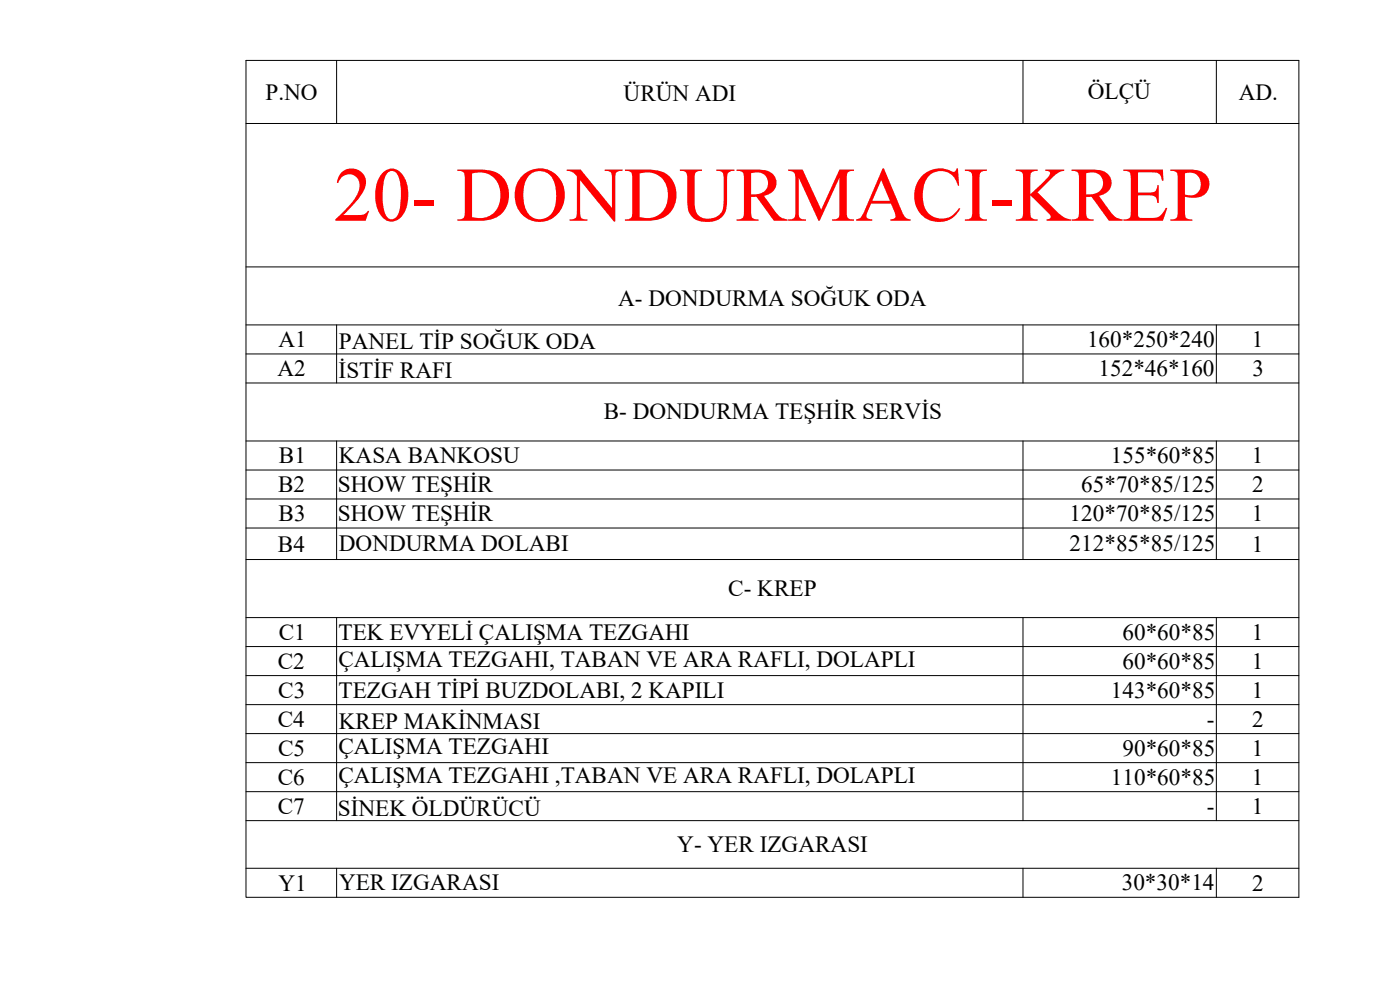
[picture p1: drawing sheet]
<svg xmlns="http://www.w3.org/2000/svg" width="841mm" height="594mm" viewBox="0 0 841 594" stroke-linecap="round" stroke-linejoin="round" font-family="sans-serif">
<defs><g id="words">
<text font-size="46.4" fill="#f00" x="200" y="133">20- DONDURMACI-KREP</text>
<g font-size="13.9">
<text x="159" y="60">P.NO</text>
<text x="653" y="60">ÖLÇÜ</text>
<text x="744" y="60">AD.</text>
<text x="375" y="61">ÜRÜN ADI</text>
<text x="371" y="184">A- DONDURMA SOĞUK ODA</text>
<text x="167" y="209">A1</text>
<text x="204" y="210">PANEL TİP SOĞUK ODA</text>
<text x="653" y="209">160*250*240</text>
<text x="752" y="209">1</text>
<text x="167" y="226">A2</text>
<text x="203" y="227">İSTİF RAFI</text>
<text x="660" y="226">152*46*160</text>
<text x="752" y="226">3</text>
<text x="363" y="252">B- DONDURMA TEŞHİR SERVİS</text>
<text x="168" y="278">B1</text>
<text x="204" y="278">KASA BANKOSU</text>
<text x="667" y="278">155*60*85</text>
<text x="752" y="278">1</text>
<text x="167" y="296">B2</text>
<text x="203" y="296">SHOW TEŞHİR</text>
<text x="650" y="296">65*70*85/125</text>
<text x="752" y="296">2</text>
<text x="167" y="313">B3</text>
<text x="203" y="313">SHOW TEŞHİR</text>
<text x="643" y="313">120*70*85/125</text>
<text x="752" y="313">1</text>
<text x="167" y="331">B4</text>
<text x="204" y="331">DONDURMA DOLABI</text>
<text x="643" y="331">212*85*85/125</text>
<text x="752" y="331">1</text>
<text x="438" y="358">C- KREP</text>
<text x="167" y="384">C1</text>
<text x="203" y="384">TEK EVYELİ ÇALIŞMA TEZGAHI</text>
<text x="674" y="384">60*60*85</text>
<text x="752" y="384">1</text>
<text x="167" y="402">C2</text>
<text x="203" y="400">ÇALIŞMA TEZGAHI, TABAN VE ARA RAFLI, DOLAPLI</text>
<text x="674" y="402">60*60*85</text>
<text x="752" y="402">1</text>
<text x="167" y="419">C3</text>
<text x="203" y="419">TEZGAH TİPİ BUZDOLABI, 2 KAPILI</text>
<text x="667" y="419">143*60*85</text>
<text x="752" y="419">1</text>
<text x="167" y="437">C4</text>
<text x="204" y="438">KREP MAKİNMASI</text>
<text x="725" y="437">-</text>
<text x="752" y="437">2</text>
<text x="167" y="454">C5</text>
<text x="203" y="453">ÇALIŞMA TEZGAHI</text>
<text x="674" y="454">90*60*85</text>
<text x="752" y="454">1</text>
<text x="167" y="471">C6</text>
<text x="203" y="470">ÇALIŞMA TEZGAHI ,TABAN VE ARA RAFLI, DOLAPLI</text>
<text x="667" y="471">110*60*85</text>
<text x="752" y="472">1</text>
<text x="167" y="489">C7</text>
<text x="203" y="490">SİNEK ÖLDÜRÜCÜ</text>
<text x="725" y="489">-</text>
<text x="752" y="489">1</text>
<text x="407" y="512">Y- YER IZGARASI</text>
<text x="167" y="535">Y1</text>
<text x="204" y="535">YER IZGARASI</text>
<text x="674" y="535">30*30*14</text>
<text x="752" y="535">2</text>
</g>
</g></defs>
<!-- layer: 0 -->
<g fill="none" stroke="#000" stroke-width=".6">
<path d="M148 36h632v503h-632zM202 36v38M615 36v38M731 36v38M148 74h632M148 160h632M148 195h632M202 195v35M615 195v35M731 195v35M148 213h632M148 230h632"/>
<path d="M148 265h632M202 265v71M615 265v71M731 265v71M148 282h632M148 300h632M148 317h632M148 336h632M148 371h632M202 371v122M615 371v122M731 371v122"/>
<path d="M148 388h632M148 406h632M148 423h632M148 441h632M148 458h632M148 476h632M148 493h632M148 522h632M202 522v17M615 522v17M731 522v17"/>
</g>
<use href="#words"/>
</svg>
